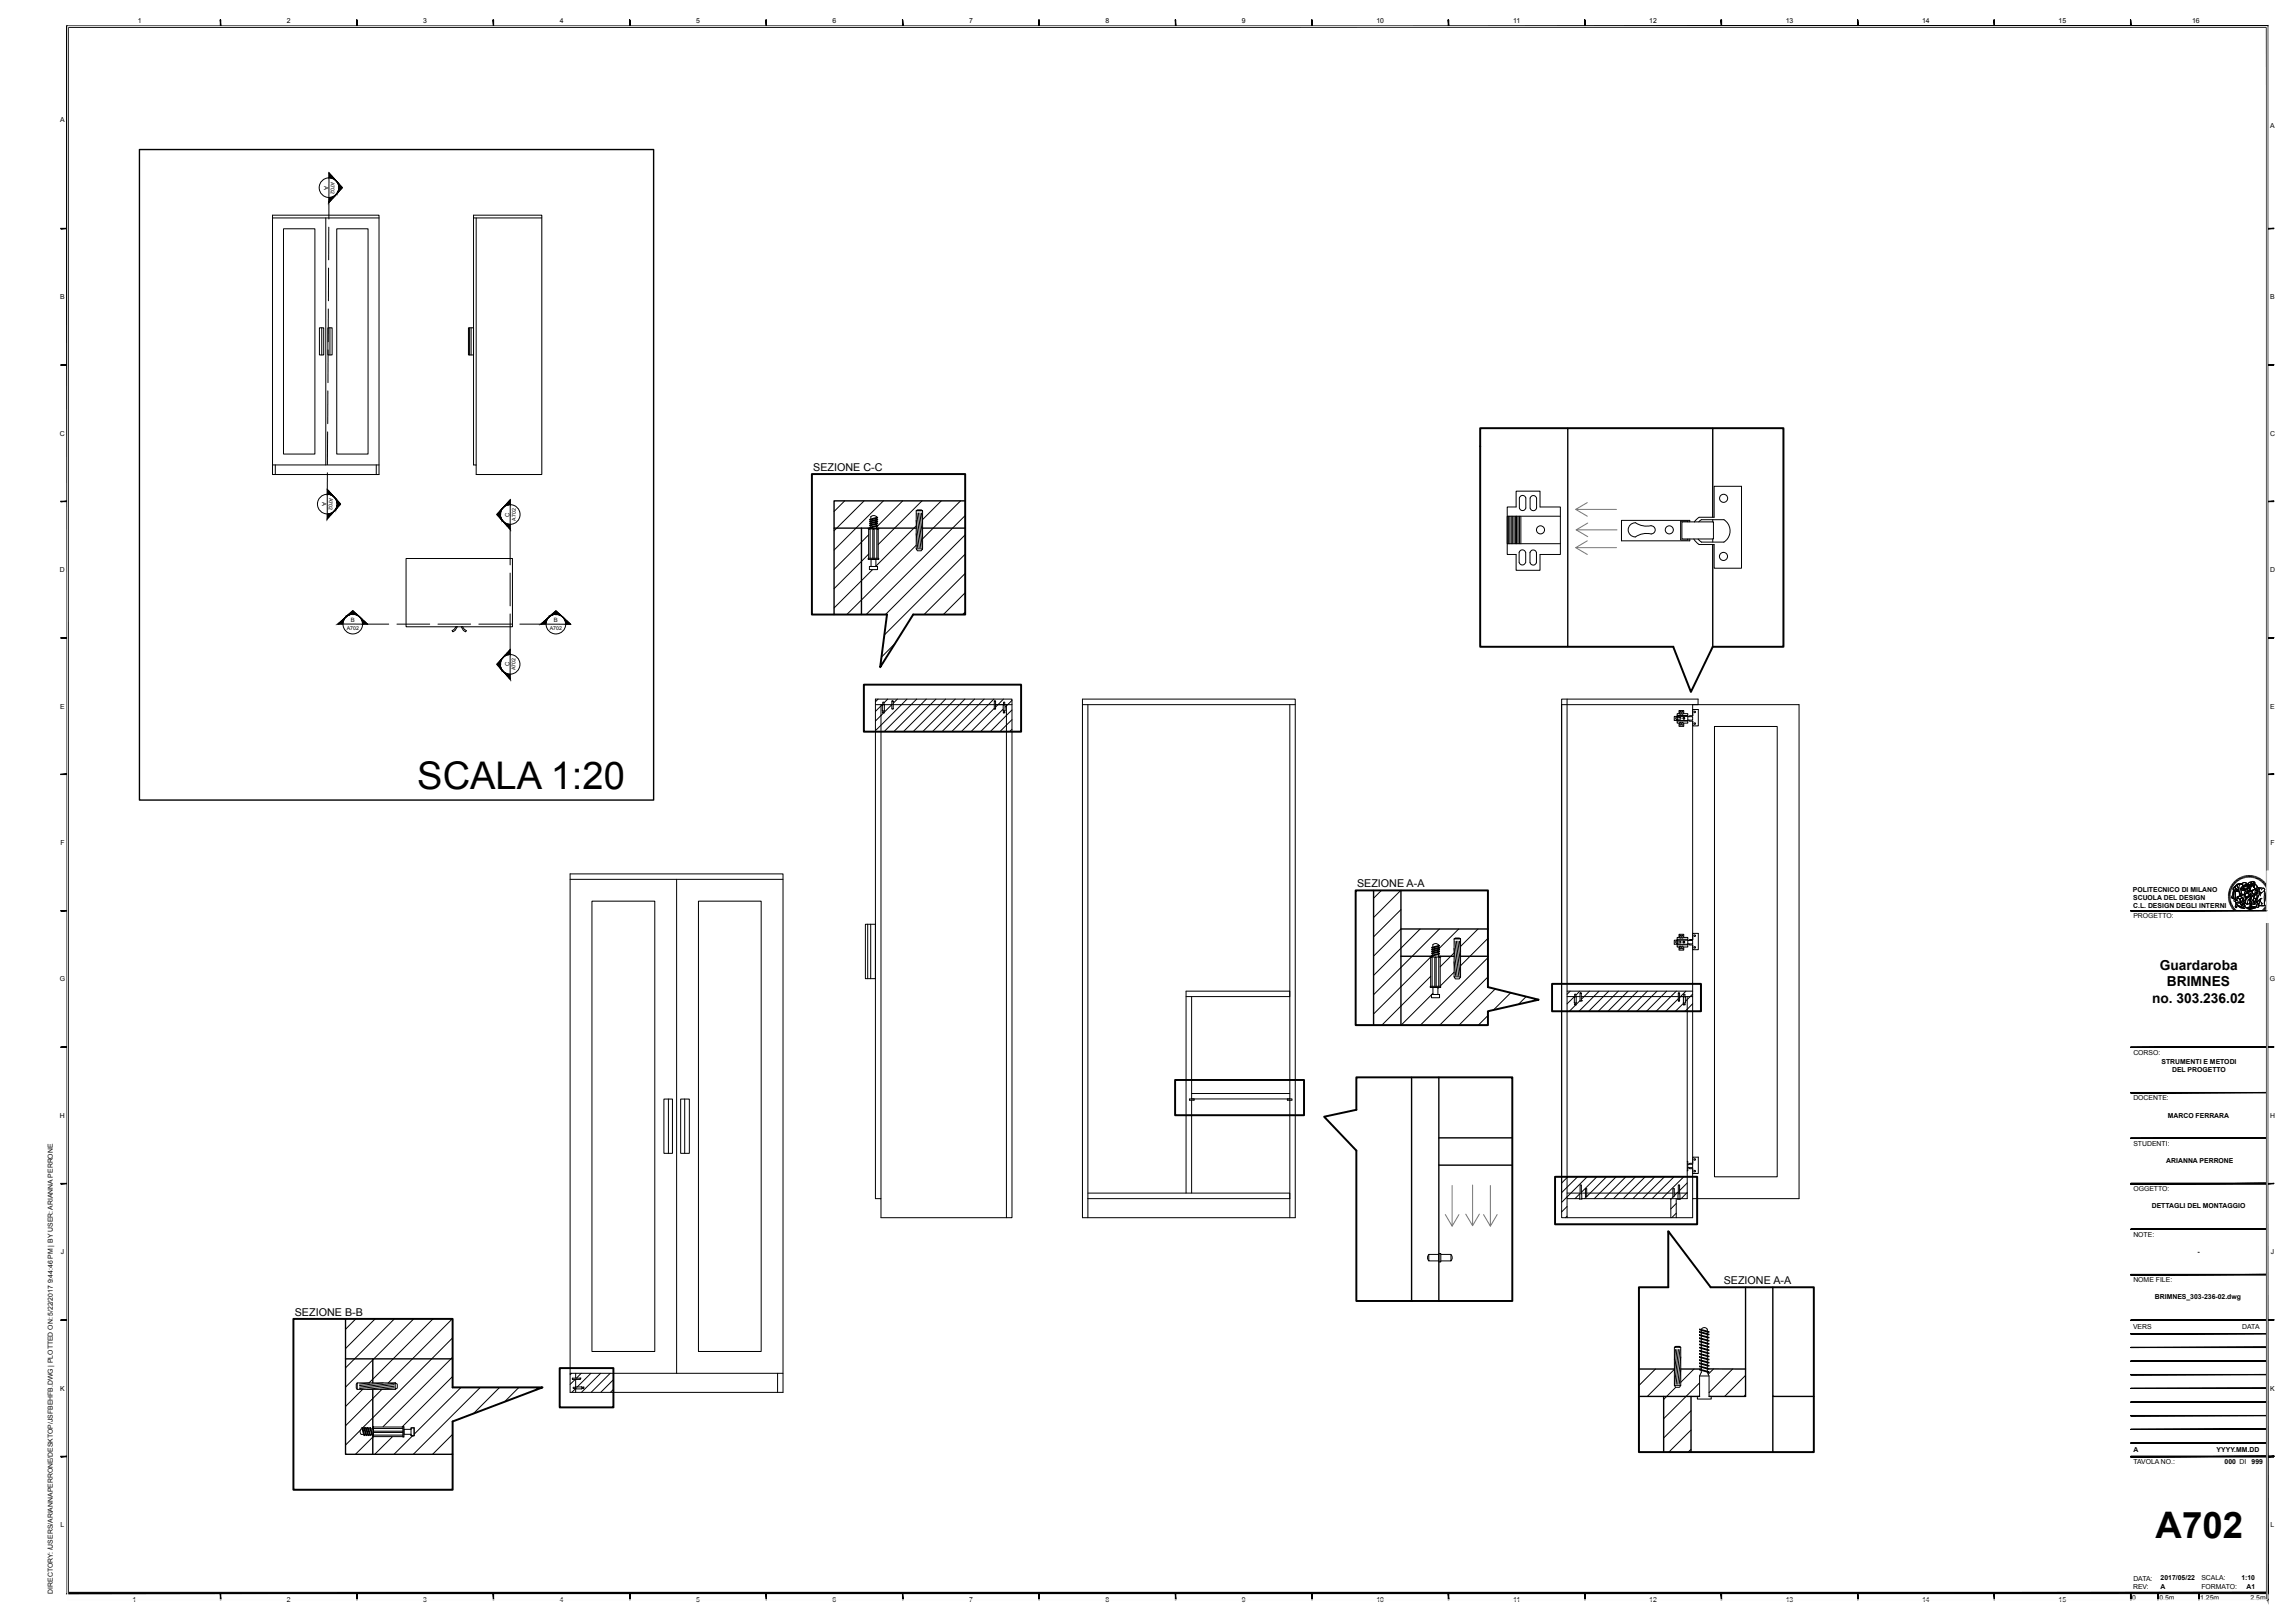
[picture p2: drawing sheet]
<svg xmlns="http://www.w3.org/2000/svg" width="841mm" height="594mm" viewBox="0 0 841 594" stroke-linecap="round" stroke-linejoin="round" font-family="sans-serif">
<defs><g id="words">
<text font-size="14" x="152.9" y="289.2">SCALA 1:20</text>
<text font-size="13.4" x="789.9" y="563.5">A702</text>
<g font-size="5">
<text x="791.5" y="355.5">Guardaroba</text>
<text x="794" y="361.5">BRIMNES</text>
<text x="788.7" y="367.5">no. 303.236.02</text>
</g>
<g font-size="3.9">
<text x="298" y="172.5">SEZIONE C-C</text>
<text x="497.3" y="325.1">SEZIONE A-A</text>
<text x="631.7" y="470.5">SEZIONE A-A</text>
<text x="108" y="482.1">SEZIONE B-B</text>
</g>
<g font-size="2.5">
<text x="50.5" y="8.6">1</text>
<text x="105.1" y="8.6">2</text>
<text x="155.1" y="8.6">3</text>
<text x="205.1" y="8.6">4</text>
<text x="255.1" y="8.6">5</text>
<text x="305.1" y="8.6">6</text>
<text x="355.1" y="8.6">7</text>
<text x="405.1" y="8.6">8</text>
<text x="455.1" y="8.6">9</text>
<text x="504.4" y="8.6">10</text>
<text x="554.5" y="8.6">11</text>
<text x="604.4" y="8.6">12</text>
<text x="654.4" y="8.6">13</text>
<text x="704.4" y="8.6">14</text>
<text x="754.4" y="8.6">15</text>
<text x="803.3" y="8.6">16</text>
<text x="22.1" y="44.7">A</text>
<text x="831.9" y="47">A</text>
<text x="22.1" y="109.7">B</text>
<text x="831.9" y="109.7">B</text>
<text x="22" y="159.7">C</text>
<text x="831.8" y="159.7">C</text>
<text x="22" y="209.7">D</text>
<text x="831.8" y="209.7">D</text>
<text x="22.1" y="259.6">E</text>
<text x="831.9" y="259.6">E</text>
<text x="22.1" y="309.6">F</text>
<text x="832" y="309.6">F</text>
<text x="781.6" y="326.7">POLITECNICO DI MILANO</text>
<text x="781.7" y="329.7">SCUOLA DEL DESIGN</text>
<text x="781.7" y="332.7">C.L. DESIGN DEGLI INTERNI</text>
<text x="781.8" y="336.5">PROGETTO:</text>
<text x="21.9" y="359.6">G</text>
<text x="831.8" y="359.6">G</text>
<text x="781.8" y="386.5">CORSO:</text>
<text x="792.1" y="390">STRUMENTI E METODI</text>
<text x="796" y="393">DEL PROGETTO</text>
<text x="781.8" y="403.2">DOCENTE:</text>
<text x="22" y="409.6">H</text>
<text x="794.4" y="409.6">MARCO FERRARA</text>
<text x="831.8" y="409.6">H</text>
<text x="781.8" y="419.8">STUDENTI:</text>
<text x="793.8" y="426.3">ARIANNA PERRONE</text>
<text x="781.8" y="436.5">OGGETTO:</text>
<text x="788.5" y="442.7">DETTAGLI DEL MONTAGGIO</text>
<text x="781.8" y="453.2">NOTE:</text>
<text x="22.3" y="459.6">J</text>
<text x="805.3" y="459.6">-</text>
<text x="832.1" y="459.6">J</text>
<text x="781.8" y="469.8">NOME FILE:</text>
<text x="789.6" y="476.1">BRIMNES_303-236-02.dwg</text>
<text x="781.6" y="487.2">VERS</text>
<text x="821.7" y="487.2">DATA</text>
<text x="22.1" y="509.6">K</text>
<text x="831.9" y="509.6">K</text>
<text x="781.8" y="532.2">A</text>
<text x="812.3" y="532.2">YYYY.MM.DD</text>
<text x="781.8" y="536.6">TAVOLA NO.:</text>
<text x="815.2" y="536.6">000 DI</text>
<text x="825.1" y="536.6">999</text>
<text x="22.2" y="559.6">L</text>
<text x="832.1" y="559.6">L</text>
<text x="781.8" y="579.2">DATA:</text>
<text x="791.8" y="579.1">2017/05/22</text>
<text x="806.7" y="579.1">SCALA:</text>
<text x="821.4" y="579.1">1:10</text>
<text x="19.3" y="584" transform="rotate(-90 19.3 584)">DIRECTORY: /USERS/ARIANNAPERRONE/DESKTOP/JSFBEHFB.DWG | PLOTTED ON: 5/22/2017 9:44:46 PM | BY USER: ARIANNA PERRONE</text>
<text x="48.6" y="587.1">1</text>
<text x="105.1" y="587.1">2</text>
<text x="155.1" y="587.1">3</text>
<text x="205.1" y="587.1">4</text>
<text x="255.1" y="587.1">5</text>
<text x="305.1" y="587.1">6</text>
<text x="355.1" y="587.1">7</text>
<text x="405.1" y="587.1">8</text>
<text x="455.1" y="587.1">9</text>
<text x="504.4" y="587.1">10</text>
<text x="554.5" y="587.1">11</text>
<text x="604.4" y="587.1">12</text>
<text x="654.4" y="587.1">13</text>
<text x="704.4" y="587.1">14</text>
<text x="754.4" y="587.1">15</text>
<text x="781.3" y="586.3">0</text>
<text x="781.7" y="582.1">REV:</text>
<text x="791.3" y="586.3">0.5m</text>
<text x="791.8" y="582.1">A</text>
<text x="806.3" y="586.3">1.25m</text>
<text x="806.7" y="582.1">FORMATO:</text>
<text x="823.2" y="582.1">A1</text>
<text x="824.7" y="586.3">2.5m</text>
</g>
<g font-size="2.2">
<text x="118.7" y="68" transform="rotate(90 118.7 68)">A</text>
<text x="118.1" y="184" transform="rotate(90 118.1 184)">A</text>
<text x="186.7" y="189.3" transform="rotate(-90 186.7 189.3)">C</text>
<text x="128.5" y="228.1">B</text>
<text x="202.9" y="228.1">B</text>
<text x="186.7" y="244.2" transform="rotate(-90 186.7 244.2)">C</text>
</g>
<g font-size="1.9">
<text x="121.2" y="66.5" transform="rotate(90 121.2 66.5)">A702</text>
<text x="120.6" y="182.5" transform="rotate(90 120.6 182.5)">A702</text>
<text x="189" y="190.8" transform="rotate(-90 189 190.8)">A702</text>
<text x="127" y="230.7">A702</text>
<text x="201.5" y="230.7">A702</text>
<text x="188.9" y="245.7" transform="rotate(-90 188.9 245.7)">A702</text>
</g>
</g></defs>
<!-- layer: Livello 1 -->
<g fill="none" stroke="#000" stroke-width=".37">
<path d="M24.6 9.5h806.4l-805.9 .5zM24.6 9.5l.5 .5v573.5zM24.6 9.5l.5 574-.5 .5zM25.1 10l805.9-.5-.5 .5zM80.7 7.3l.2 2.5zM130.7 7.3l.2 2.5zM180.7 7.3l.2 2.5zM230.7 7.3l.2 2.5zM280.7 7.3l.2 2.5zM330.7 7.3l.2 2.5zM380.7 7.3l.2 2.5zM430.7 7.3l.2 2.5z"/>
<path d="M480.7 7.3l.2 2.5zM530.7 7.3h.2v2.5zM530.7 7.3l.2 2.5h-.2zM580.7 7.3h.2v2.5zM580.7 7.3l.2 2.5h-.2zM630.7 7.3h.2v2.5zM630.7 7.3l.2 2.5h-.2zM680.7 7.3h.2v2.5zM680.7 7.3l.2 2.5h-.2zM730.7 7.3l.2 2.5zM780.7 7.3l.2 2.5zM830.5 10l.5 574-.5-.5z"/>
<path d="M830.5 10l.5-.5v574.5zM99.9 79.9h39M99.9 78.8h39v95.1h-39zM119.4 79.9v90.5M120.5 74.1v6.1M120.6 63.4l.6 .7-.6 1zM120.6 72.4l.6-.1-.7 1.8zM120.6 63.4l4.9 5.4-5 5.3zM121.2 72.3v1.1l-.7 .7zM121.2 72.3l.7-.1-.7 1.2zM121.2 64.1v1.1l-.6-.1zM121.2 64.1l.7 .7-.7 .4z"/>
<path d="M121.2 65.2l.7-.4v.6zM121.9 72.2l.6-.3-.6 .8zM121.9 64.8l.6 .7-.6-.1zM121.9 65.4l.6 .1v.2zM121.9 72.2v.5l-.7 .7zM122.5 65.5l.5 .6zM122.5 71.9l-.6 .8zM122.5 71.9l.5-.5-.5 .7zM123 71.4l-.5 .7zM123 66.1l-.5-.4 .5 .4M123 66.1l.4 .5zM123.4 66.5l.4 .5z"/>
<path d="M123.4 66.6l.4 .6zM123.4 71l-.4 .5zM123.4 71l-.4 .5 .4-.5M123.4 66.5l-.4-.4 .4 .4M123.8 70.4l-.4 .6 .4-.6M123.8 70.4l-.4 .6zM123.8 67l.2 .2zM123.8 67.2h.2v.6zM124 67.2v.6zM124 69.7l-.2 .9zM124.2 69.1l-.2 1.2zM124.2 67.3v1.1z"/>
<path d="M124.2 67.3l1.3 1.5-1.3 1.4zM173.5 79.9h25M173.5 78.8h25v95.1h-24v-3.5h-1zM174.5 79.9v90.5M22.3 83.8l2.5-.1zM22.3 83.7h2.5zM103.9 83.8h11.5v82.6h-11.5zM120.4 98.2v12M120.5 83.2l-.1 12M123.4 83.8h11.5v82.6h-11.5zM830.8 83.8l2.5-.1zM830.8 83.7h2.5z"/>
<path d="M120.3 113.2v12M22.3 133.8l2.5-.1zM22.3 133.7h2.5zM117.1 120.1h1.5v10h-1.5zM117.9 120.1v10M120.1 120.1h1.6v10h-1.6zM120.2 128.2v12M120.9 120.1v10M171.7 120.1h1.8v10h-1.8zM172.1 120.1v10M172.6 120.1v10M830.8 133.8l2.5-.1z"/>
<path d="M830.8 133.7h2.5zM120.1 158.3l-.1 11.9M120.1 143.2v12.1M99.9 170.4h39M100.9 170.4v3.5M119.9 179.3l4.9 5.4-4.9 5.4zM119.9 179.3l.7 .8-.7 1zM120 173.2l-.1 6.1M137.9 170.4v3.5M555.6 180h8.7v5.8h7.5v17.4h-7.5v5.8h-8.7v-5.8h-3.3v-17.4h3.3zM22.3 183.8l2.5-.1zM22.3 183.7h2.5z"/>
<path d="M119.9 188.4l.7-.1-.7 1.8zM120.6 188.3l.6-.2-.6 1.3zM120.6 188.3v1.1l-.7 .7zM120.6 180.1l.6 .7-.6 .4zM120.6 181.2l.6-.4v.5zM120.6 180.1v1.1l-.7-.1zM121.2 188.1l.6-.3-.6 .9zM121.2 180.8l.6 .6-.6-.1zM121.2 181.3l.6 .1v.2zM121.2 188.1v.6l-.6 .7zM121.8 187.8l-.6 .9zM121.8 187.8l.5-.4-.5 .6z"/>
<path d="M121.8 181.4l.6 .6zM121.8 181.6l.6 .5zM122.3 187.4l-.5 .6zM122.4 182l.4 .5zM122.8 186.9l-.5 .5zM122.8 182.5l-.4-.4 .4 .4M122.8 182.5l.4 .6zM123.2 182.9l.2 .3zM123.2 183.1l.2 .1v.5zM123.2 186.3l-.4 .7zM123.2 182.9l-.4-.4 .4 .4M123.4 185.7l-.2 .8z"/>
<path d="M123.4 183.2v.5zM123.5 185.1l-.1 1.2zM123.5 183.3v1.1zM123.5 183.3l1.3 1.4-1.3 1.5zM183.3 187.1v2.9l-1.3-1.5zM183.3 188.9l.2 1.2zM183.3 187.1v1.1zM183.5 187v.6zM183.5 189.5l.2 .9zM183.5 187l.2-.1-.2 .7zM183.7 190.1l.4 .6-.4-.6M183.7 190.1l.4 .6z"/>
<path d="M183.7 186.7l.4-.4-.4 .4M183.7 186.7l-.2 .3zM184.1 190.7l.4 .5zM184.1 190.7l.4 .5-.4-.5M184.1 186.3l.4-.4-.4 .4M184.1 186.3l-.4 .6zM184.5 185.8l-.4 .5zM184.5 191.2l.5 .6zM184.5 185.8l.6-.4zM185 191.6l.6 .3v.6zM185 191.6l.6 .9zM185.1 185.2l.6-.1-.6 .3z"/>
<path d="M185.1 185.2l-.6 .6zM185.6 191.9l.7 .2v1.1zM185.6 191.9l.7 1.3-.7-.7zM185.7 184.6l.6 .4-.6 .1zM185.7 184.6v.5l-.6 .1zM186.3 192.1l.6 .1v1.7zM186.3 192.1l.6 1.8-.6-.7zM186.3 183.9l.7 1-.7 .1zM186.3 183.9v1.1l-.6-.4zM186.9 193.9v13.1M187 183.2v1.7l-.7-1zM187 183.2l-.1 10.7-4.9-5.4z"/>
<path d="M309.5 183.5l-3.9 3.9M316.7 183.5l-11.1 11M318.1 193.5h3.9v.3h-3.9zM318.3 196l-12.7 12.6M318.7 193.2l2.9-.7v.3l-2.7 .7zM318.7 192.4l2.9-.7v.3l-2.7 .7zM318.7 191.7l2.9-.7v.2l-2.7 .8zM318.7 191l2.9-.7v.2l-2.7 .7zM318.7 190.3l2.9-.8v.3l-2.7 .8zM319.1 189.3v4.2M319.2 189.3l.8-.4 1.2 .4M321.2 189.3v4.2"/>
<path d="M323.7 183.5l-18.1 18.1M330.8 183.5l-9.6 9.6M335.7 192.7l-14.7 14.8M335.7 187.2v13.9M335.7 190.7l1.1 10M335.7 199.8l-25.4 25.4M335.7 195.6l.6 5.1M336 188l1.4 12.7M336.6 188l1.4 12.7M337.1 188l1 8.6M337.7 188l.4 3.7M337.9 183.5l-16.1 16"/>
<path d="M338.1 187.2l-.5-.4h-1.4l-.5 .4h2.4v13.9l-.5 .7h-1.4l-.5-.7h2.3M344.9 183.5l-6.8 6.9M352 183.5l-13.9 14M353.7 188.9l-36.3 36.3M353.7 196l-29.2 29.2M552.8 189.2v10M553.3 189.2v10M553.8 189.2v10M554.3 189.2v10M554.8 189.2v10M555.3 189.2v10M555.8 199.2v-10v10"/>
<path d="M556.3 189.2v10M556.8 182.4v3.8M556.8 182.4a1.19 1.19 0 0 1 1.2-.9 1.19 1.19 0 0 1 1.1 .9M556.8 189.2v10M557.3 189.2v10M559.1 182.4v3.8a1.19 1.19 0 0 1-1.1 .9 1.19 1.19 0 0 1-1.2-.9M560.7 182.5v3.7M560.7 182.5a1.19 1.19 0 0 1 1.2-.9 1.19 1.19 0 0 1 1.1 .9l.1 3.7a1.2 1.2 0 0 1-1.2 .9 1.2 1.2 0 0 1-1.2-.9M571.8 189.2h-19.5v10h19.5M599.2 191.6a2.58 2.58 0 0 0-2.6 2.6 2.58 2.58 0 0 0 2.6 2.5 7.4 7.4 0 0 1 5.9-1 1.5 1.5 0 0 0 1.5-1.5 1.5 1.5 0 0 0-1.5-1.5M599.3 191.5a7.2 7.2 0 0 0 5.8 1.1M616.3 191.2h11.6v6.3h-11.6z"/>
<path d="M618.5 191.2v-.2h-2.6v6.9h2.6v-.4M619.2 191.2v-.5h-25v7.5h25v-.7M620.9 191.3l1.7-1.8h5.5v-11.3h10.1v30h-10.1v-8.7h-5.5l-1.9-2M623.5 190.4l-1 .8M623.5 190.4h8.2a4.9 4.9 0 0 1 0 8.3l-8.2-.1-1.2-1.1M627.6 190.4v.8M627.6 197.5v1.1M830.8 183.8l2.5-.1zM830.8 183.7h2.5zM148.8 204.7h39v25h-39zM186.9 210v12M318.1 204.6h3.9v.4h-3.9z"/>
<path d="M318.3 204.6v-10.8h.6v10.8M318.3 203.1l-12.7 12.6M318.6 207.6h3v1.1h-3zM319.2 207.6v-2.6h1.8v2.6M319.7 208.7l-14.1 14.1M319.8 204.6v-10.8h.5v10.8M321.3 204.6v-10.8h.5v10.8M353.7 210.1l-15.1 15.1M353.7 217.2l-8 8M353.7 203.1l-29.6 29.5M559 202.4a1.19 1.19 0 0 0-1.1-.9 1.19 1.19 0 0 0-1.2 .9v3.7a1.21 1.21 0 0 0 1.2 .9 1.21 1.21 0 0 0 1.1-.9M559.1 202.4v3.7"/>
<path d="M560.7 202.4v3.8M560.7 206.2a1.19 1.19 0 0 0 1.1 .9 1.19 1.19 0 0 0 1.2-.9M560.7 202.4a1.19 1.19 0 0 1 1.1-.9 1.19 1.19 0 0 1 1.2 .9M563 202.4v3.8M22.3 233.8l2.5-.1zM22.3 233.7h2.5zM123.9 228.7l1.8-.7-.1 .7zM123.9 228.7l.7-.7h1.1zM123.9 228.7l5.4-4.9 5.4 4.9zM124.6 228l1.3-.6-.2 .6zM124.6 228l.7-.6h.6zM125.3 227.4l.9-.6-.3 .6z"/>
<path d="M125.3 227.4l.9-.6zM126 226.8l.6-.5zM126.6 226.3l-.6 .5 .6-.5M126.6 226.3l.5-.5zM127 225.8l.7-.4zM127.1 225.8l-.5 .5 .5-.5M127.5 225.4l.8-.2zM127.7 225.2l1.2-.1zM127.8 225.1l1.5-1.3 1.4 1.3zM129.6 225.1h1.1zM130.3 225.2h.6zM130.3 225.2h.6v.2z"/>
<path d="M130.9 225.2l.2 .2zM131.1 225.4l.4 .4zM131.4 225.8l.6 .5zM131.5 225.8l.5 .5zM132 226.3l.4 .5zM132 226.3l.6 .5zM132.4 226.8h.2l.1 .6zM132.6 226.8l.6 .6h-.5zM132.7 227.4h.5l-.4 .6zM132.8 228h1.1l-1 .7zM132.9 228.7l1-.7 .8 .7zM133.2 227.4l.7 .6h-1.1z"/>
<path d="M134.7 228.7h7.8M145.5 228.7h12M160.5 228.7h12M167 229.7h.6l-.8 1.3-.9 .5-.2-.4 .8-.6zM169 229.7h.5l.6 .8 .8 .6-.3 .4-.8-.5zM175.5 228.7h12M185.6 239.5l.7 .4-.7 .2zM185.6 239.5v.6h-.6zM186.3 238.8l.6 1-.6 .1zM186.3 238.8v1.1l-.7-.4zM186.9 238.1v1.7l-.6-1zM186.9 238.1v10.8l-4.9-5.5z"/>
<path d="M186.9 225v13.1M190.5 228.7h7.8M198.3 228.7l5.4-4.9 5.4 4.9zM198.3 228.7l1.8-.7v.7zM198.3 228.7l.8-.7h1zM199.1 228l1.2-.6-.2 .6zM199.1 228l.6-.6h.6zM199.7 227.4l.9-.6-.3 .6zM199.7 227.4l.9-.6zM200.4 226.8l.6-.5zM201 226.3l-.6 .5 .6-.5M201 226.3l.5-.5z"/>
<path d="M201.5 225.8l.6-.3zM201.5 225.8l-.5 .5 .5-.5M201.9 225.5l.8-.3zM202.1 225.2l1.3-.1zM202.3 225.1l1.4-1.3 1.4 1.3zM204 225.1h1.1zM204.7 225.2h.6v.3zM204.7 225.2h.6zM205.3 225.2l.2 .3zM205.3 225.5l.6 .3zM205.5 225.5l.4 .3zM205.9 225.8l.5 .5z"/>
<path d="M206.4 226.3l.4 .5zM206.4 226.3l.6 .5zM206.8 226.8h.2l.1 .6zM207 226.8l.6 .6h-.5zM207.1 227.4h.5l-.3 .7zM207.3 228.1h1.1l-1.1 .6zM207.3 228.7l1.1-.6 .7 .6zM207.6 227.4l.8 .7h-1.1zM328 235.8l-5 5M353.7 224.3l-.9 .9M830.8 233.8l2.5-.1zM830.8 233.7h2.5z"/>
<path d="M183.3 242v2.9l-1.3-1.5zM183.3 243.8l.1 1.2zM183.3 242v1.1zM183.4 244.5l.3 .8zM183.5 241.9v.6zM183.5 241.9l.2-.1-.2 .7zM183.7 245l.3 .7zM183.7 241.6l.4-.4-.4 .4M183.7 241.6l-.2 .3zM184 245.6l.5 .5-.5-.5M184 245.6l.5 .5zM184.1 241.2l-.4 .6z"/>
<path d="M184.1 241.2l.4-.4-.4 .4M184.5 240.7l-.4 .5zM184.5 246.1l.5 .6zM184.5 246.1l.5 .6-.5-.6M184.5 240.7l.5-.4zM185 246.5l.6 .3v.6zM185 246.5l.6 .9zM185 240.1h.6l-.6 .2zM185 240.1l-.5 .6zM185.6 246.8l.7 .2v1.1zM185.6 246.8l.7 1.3-.7-.7zM186.3 247l.6 .1v1.8z"/>
<path d="M186.3 247l.6 1.9-.6-.8zM320.8 256.2h50v190h-48v-7h-2zM320.8 258.2h2.7M321.8 256.2l-1 1M322.8 258.2v181M323.3 258.3l-2.5 2.4M323.3 258.3h.8l-.1 2.9h-.6zM323.5 258.2l-.2 .1M323.5 258l-.2 .2M323.5 257.4v.8M323.5 257.4h.4v.8M323.9 258.2l.2 .1"/>
<path d="M323.9 258.2h2.9M325.3 256.2l-1.4 1.4M326.8 258.2l-2.8 2.8M326.8 258.2h.1M326.8 256.9l.1 3 .4-.2v-2.8h-.5h.5M327.3 259.7h.1M327.3 258.2h37.1M328.8 256.2l-1.5 1.5M332.4 256.2l-11.6 11.5M335.9 256.2l-11.9 11.9M339.4 256.2l-11.9 11.9M343 256.2l-12 11.9"/>
<path d="M346.5 256.2l-11.9 11.9M350.1 256.2l-12 11.9M353.6 256.2l-11.9 11.9M357.1 256.2l-11.9 11.9M360.6 256.2l-11.9 11.9M364.2 256.2l-11.9 11.9M364.4 259.7h.1M364.4 259.6l-8.6 8.5M364.8 256.9l-.1 3-.3-.2v-2.8h.4h-.4M364.8 258.2h2.9M367.6 259.8l-8.3 8.3M367.6 258.3h.7v2.9h-.6z"/>
<path d="M367.7 256.2l-2.9 2.9M367.7 258.2l-.1 .1M367.7 257.4v.8M367.8 257.4h.3l.1 .8M368.2 258.2l.1 .1M368.2 258.2h2.6M368.8 258.2v188M370.8 256.6l-2.5 2.5M396.7 258.2h77.9M396.7 256.2h77.9v190h-77.9zM398.7 258.2v188M472.7 258.2v144.5"/>
<path d="M574.3 256.2v190M620.3 258.2v4.1M622.3 258.2v-2h-50v190h48v-17.9M323.8 261.2l-3 3M370.8 260.2l-7.9 7.9M370.8 267.2l-.8 .9M370.8 263.7l-4.4 4.4M613.5 262.5l6.8 .1v1.3l-6.8 .1zM614.6 262.7l1.1 .2M614.6 262.7l-.5 .3 .2 .6 1.4-.1M615.3 260.4h1.7v1.1h1.5v3.5h-1.5v1.2h-1.7v-1.2h-.7v-3.5h.7zM615.5 260.8v.8"/>
<path d="M615.5 261.6h.4M615.5 260.9h.4M615.5 264.8l.4 .1-.2 .8-.2-.1zM615.7 262.9l.3 .3-.3 .3M615.9 260.8v.8M616.3 261.6h.4M616.4 264.8l.3 .1-.1 .8-.4-.1zM616.8 261.6l-.1-.7-.3-.2-.1 .9M618.5 262.2h-3.9v2h3.9M618.9 263.9l.3 .4h1.1M620.3 264.3v80M620.3 262.3v-2.3h2v6h-2v-1.7"/>
<path d="M620.3 262.3h-1.1l-.3 .4M628.3 266.2h23v165h-23zM22.3 283.8l2.5-.1zM22.3 283.7h2.5zM830.8 283.8l2.5-.1zM830.8 283.7h2.5zM22.3 333.8l2.5-.1zM22.3 333.7h2.5zM208.9 320.2h78v190h-78zM208.9 322.2h78M216.9 330.2h23v165h-23zM247.9 322.2v181"/>
<path d="M255.9 330.2h23v165h-23zM317.1 338.7h3.7v19.9h-3.7zM318 338.7v19.9M319.1 338.7v19.9M506.2 326.3l-2.9 2.9M513.3 326.3l-10 9.9M513.4 333.3l-10.1 10M816.6 327.7l.6 .1M816.6 328.1h.6M816.6 328.4h.6M816.6 327.3l.7 .1M816.7 327l.7 .1"/>
<path d="M816.8 326.7l.6 .1M816.9 326.3l.6 .2M816.9 325.9l.7 .3M817.1 325.6l.6 .3M817.2 325.3l.6 .3M817.2 328.7l-.6 .1M817.2 329.1h-.6M817.3 329.4l-.7 .1M817.3 329.7l-.6 .1M817.4 325l.6 .3M817.4 330.1l-.7 .1M817.5 330.3l-.7 .2"/>
<path d="M817.5 324.7l.6 .3M817.6 330.6l-.7 .3M817.7 331l-.6 .2M817.8 324.3l.5 .4M817.8 331.3l-.6 .2M817.9 324l.6 .5M818 331.6l-.6 .3M818.1 323.8l.6 .4M818.1 331.8l-.6 .4M818.3 332.1l-.6 .4M818.4 323.5l.5 .5M818.5 326l.6 .1a.8 .8 0 0 0 1.3-.1v.6a1.41 1.41 0 0 1-2-.5z"/>
<path d="M818.5 326v.5M818.5 332.4l-.6 .4M818.6 323.2l.5 .5M818.6 326.5l-.7 2.6 .4 .1M818.6 332.7l-.5 .4M818.7 325.1l.4-.3a.82 .82 0 0 0 .9 1.1l.3 .1-.6 .4-.3-.2a.68 .68 0 0 1-1.1-.6zM818.8 326.7h.5l-.2 2.8-.8-.3zM818.9 332.9l-.6 .5M818.9 326.6l-.6 2.6 .7 .3M818.9 323l.4 .4M819.1 324.8l-.6 .6a.45 .45 0 0 0-.2 .5 .45 .45 0 0 0 .5 .3l.3-.1a.8 .8 0 0 0 1.3-.1M819.1 333.2l-.5 .4"/>
<path d="M819.1 330.2l.6 .6 1.2-.1M819.1 322.7l.5 .5M819.2 330.6a3.5 3.5 0 0 0 2.6 1.9l.2 .1M819.2 324.5l.6-.5 1.3-.1a.84 .84 0 0 0-1 .2 .84 .84 0 0 0 0 1.1h.3v.7a.92 .92 0 0 1-1.2-.2 .92 .92 0 0 1 0-1.2zM819.3 326.7l1.2-.1 .6 1.2-.1 .4-.5 .2a.58 .58 0 0 0-.7 .3 .58 .58 0 0 0 0 .6l-.2 .4-.5-.7zM819.3 333.4l-.5 .5M819.3 330.5l.7 .4 .9-.2 .4 1 .2-.2 .3 .3-.2-.5 .3 .4-.1-.4 .4 .1a.94 .94 0 0 1-.5-1.4l.4 .1 .2 .7a.95 .95 0 0 1 .1 1.4 .95 .95 0 0 1-1.4 0 1.72 1.72 0 0 1-1.7-1.7zM819.3 326.7l-.2 2.7M819.4 331.2l-.3 .9 .2 .5 .4-.1-.3-.3a1.04 1.04 0 0 1 1.6 .4l.2 .1a1.15 1.15 0 0 0 1.6-.2l-.2-.7M819.4 322.5l.4 .5M819.4 331.2l1.9 1.1a.86 .86 0 0 0 1.3-.5 .64 .64 0 0 1 0 1 .64 .64 0 0 1-.9 0l-1.1-.5a.56 .56 0 0 0-.5-.4 .56 .56 0 0 0-.6 .4l.2 .2-.3 .1-.3-.4zM819.5 333.6l-.4 .5"/>
<path d="M819.6 329.7l-.8-.2-.1 .8a.9 .9 0 0 1 1.6 .2M819.7 322.3l.4 .5M819.8 333.8l-.4 .6M819.8 328.7l1.2-.5 .4 .2 .2-.5 1 .2a1.07 1.07 0 0 1 .4 1.4 1.07 1.07 0 0 1-1.3 .5l.4-.6a.56 .56 0 0 0-.5-.4 .56 .56 0 0 0-.5 .3l-.2 .4-.6-.7-.5 .1zM820 329.2l.3-.2a.99 .99 0 0 1 .7 .9 .99 .99 0 0 1-.5 1l-1-.2-.4-.5 .6-.3-.1-.2zM820 322.1l.3 .5M820 324.2a.91 .91 0 0 1 1.2-.3 .91 .91 0 0 1 .5 1l-.1 .2a2.02 2.02 0 0 0 .4 2.8l-.5 .1-.1 .4-.4-.1-.6-2.1v-1l-.6-.5zM820 334l-.4 .6M820.2 329l.7 .7M820.2 329.1l-.5 .4v.4M820.3 321.9l.3 .6M820.3 334.2l-.4 .6"/>
<path d="M820.5 326.6h-1.6a.85 .85 0 0 0-.8 1.3l-.5 .8 .3 .4M820.6 334.4l-.4 .6M820.6 327l.2 1.3M820.6 321.7l.3 .6M820.8 324.2a2.95 2.95 0 0 0-.1 3l.4 1.2 .9-.5a1.22 1.22 0 0 1-.8-1.7l.1-.9a.76 .76 0 0 0 .5-1 .76 .76 0 0 0-1-.4 1.25 1.25 0 0 0-1.4 .3 1.25 1.25 0 0 0-.2 1.4l1.1 .4M820.8 334.6l-.3 .6M820.9 321.5l.3 .6M821 328.2l-.5 .2a.46 .46 0 0 0-.6 .2 .46 .46 0 0 0 .1 .6M821.1 323.9a.84 .84 0 0 0-1 .2 .84 .84 0 0 0 0 1.1h.3M821.1 334.7l-.3 .6M821.2 321.4l.3 .6M821.3 329l.8 .2-.2 .4a.86 .86 0 0 0-.4 .8 .86 .86 0 0 0 .5 .8l.2 .2-.4-.1 .1 .4-.3-.4 .2 .5-.3-.3-.2 .2v-.3a1.85 1.85 0 0 1 0-2.4z"/>
<path d="M821.4 325.7a.57 .57 0 0 1 1 0l-.4 .2 .2 .4-.6-.1zM821.4 325.7l.2 .5 .6 .1M821.4 325.2l.9-.4-.1 .6-1.1 .5zM821.4 334.8l-.2 .7M821.4 328.9l.7 .3-.2 .4a.86 .86 0 0 0-.4 .8 .86 .86 0 0 0 .5 .8l.2 .2-.4-.1 .1 .4-.3-.4 .2 .5-.3-.3-.2 .2 .1-.2a1.91 1.91 0 0 1 0-2.6zM821.5 324a1.11 1.11 0 0 1 1.1-.6 1.11 1.11 0 0 1 .9 .8l-.1 .1a.47 .47 0 0 0-.5-.3 .47 .47 0 0 0-.4 .4l-.7-.1M821.6 321.2l.2 .7M821.6 323.7l1.2-.2a.43 .43 0 0 1 .6 .1 .43 .43 0 0 1-.1 .6l-.4-.1a.67 .67 0 0 1-.8 .3 .67 .67 0 0 1-.5-.7zM821.7 335l-.2 .6M821.8 324.3l.6 .2 .6-.5 .3 .2-.2 .6-.4 .2-.5-.2-.5 .2zM821.9 321.2l.2 .6M822 327.9l.6 .2 .4 .5a.76 .76 0 0 1-.3 1.2"/>
<path d="M822 335.1l-.2 .6M822.1 330.2l.3 1a.79 .79 0 0 1 .1 .9 .79 .79 0 0 1-.9 .3M822.1 325.8h.9l-.5 .6-.5-.2zM822.1 325.4l.3 .3M822.2 328.7l-.8 .2M822.2 325.2l-1.1 .7M822.2 321l.2 .7M822.3 324.8l-.4 .6M822.4 335.2l-.2 .6M822.5 325.7l.5 .1-.3 .5-.6-.1a.32 .32 0 0 1 0-.4 .32 .32 0 0 1 .4 0l-.2 .1M822.5 328.9a.7 .7 0 0 1 .2 .9 .7 .7 0 0 1-1 .2M822.6 328.1a.94 .94 0 0 1 .7-.8 .94 .94 0 0 1 1 .4l.1 .6-1.4 .4 .6 .4 .9-.9-.3-.6-1.1-.2-.7 .6 .5-1.3 1.3 .2 .5-.4v-.3l.6 .2v2l-.3 .6-.4 .1-.2 .6h-.4l.6 .2-.1 .4 .2-.2-.1 .4a1.05 1.05 0 0 1-1.2 .9l-.9-.8 .4-.5 .2-1.1"/>
<path d="M822.6 330.7l.8 .7M822.6 321l.1 .6M822.7 335.3l-.2 .6M822.7 327.7l.5-.4 .6 .1 .7 .8-1.5 .6-.5-.8zM822.7 324.8h.1M822.9 326.7l-.4 .4-.1 .9M822.9 324.4l.1 .1M822.9 330.1v.9M822.9 320.9l.1 .6M823 324.4l-.1 .1M823 335.3l-.1 .7M823 328.7l1-.4a.55 .55 0 0 1-.3 .7 .55 .55 0 0 1-.7-.3z"/>
<path d="M823 329.5l-.7 1.4M823.3 324.6l.8-.2 .2 .3-.5 .2zM823.3 320.8v.7M823.3 325.4a.85 .85 0 0 1 1.1 .1 .85 .85 0 0 1 .1 1.1l-.1-.1a.7 .7 0 0 0 0-.8 .7 .7 0 0 0-.8-.3v.6a.47 .47 0 0 1 .2 .7 .47 .47 0 0 1-.7 .1 .47 .47 0 0 1 0-.7zM823.3 335.4l-.1 .6M823.3 324.3l-.2 .5-.4 .2-.5-.2-.5 .2M823.4 332.6l2-.5 1.2 .3-2.1 .6zM823.4 332.6l1.1 .4v.3l-1.1-.4zM823.4 332.6l2-.5 1.1 .3-2 .6zM823.6 320.8l.1 .7M823.6 335.4v.7M823.6 325.4a.76 .76 0 0 1 .9 .7 .76 .76 0 0 1-.8 .8z"/>
<path d="M823.7 324.4a.38 .38 0 0 1 .5-.3 .38 .38 0 0 1 .1 .6M823.7 329.8l-.3 1.6 1-.2M823.7 328.9h.1M823.8 324.1l.5 .1 .2 .4-.8-.2zM823.8 328.5l.1 .1M823.8 328.8h.1M823.8 328.6h.1M823.9 325.6h.1M824 335.4l-.1 .7M824 325.6l-.2 .1M824 320.8v.7M824.1 324.5l-.8 .1 .7 .3 .3-.2-.2-.3v.2"/>
<path d="M824.1 326.9v.7M824.1 329.6l.2 .2 .3-.7 .4-.1-.4 1.3v-.4l-.2 .1zM824.2 325.4l.1 .4M824.2 328.3l-.6 .7-1.2-.6M824.3 335.4v.7M824.3 325.6a.45 .45 0 0 0-.7-.2 .45 .45 0 0 0 .1 .7v.2a.46 .46 0 0 1-.2 .6 .46 .46 0 0 1-.6-.2 .46 .46 0 0 1 .2-.6l.1-.3a.78 .78 0 0 1 1.1-.4 .78 .78 0 0 1 .1 1.2l-.1-.3M824.4 320.8l-.1 .7M824.4 325.9l-.2 .1M824.4 326.6l-.7 .3M824.4 325.7l-.1 .6-.6-.1M824.5 333v.3M824.5 333l2.1-.6-.1 .3-2 .6z"/>
<path d="M824.5 324.6l.2-.1 .1 .4-.2 .9M824.6 329.8l-.1 .4 .2-.1M824.6 335.4l.1 .7M824.7 326.2l-.2-.5 .3-.8-.3-.5a.59 .59 0 0 1-.5-.9 .59 .59 0 0 1 1-.1l-.1 1.4 .3-.5a.39 .39 0 0 0 .2 .3 .39 .39 0 0 0 .5-.1v.5a.64 .64 0 0 1 .3 .8 .64 .64 0 0 1-.7 .4l-.2 .2M824.7 324.2v.4M824.7 320.8v.7M824.7 327.2l-.1 1.3M824.7 326.4l.5 .2M824.7 329.5v.2l-.1-.2M824.8 331.2h.2l.2 1-.3-.5-.4 .6zM824.9 328.4l-.4 .4v.4M824.9 335.4l.1 .7"/>
<path d="M825 329l-.4 .1-.2 .6h-.4l.6 .2M825 327.3l-.4 .8M825.1 320.8l-.1 .7M825.1 323.2l-.9 .2-.3 .6M825.2 323.2a.84 .84 0 0 1 1 .2 .84 .84 0 0 1 0 1l-.3 .8 .2-1.4a.5 .5 0 0 0-.6-.2 .5 .5 0 0 0-.3 .6l-.3 .6-.1-.8zM825.2 324.3a.39 .39 0 0 0 .2 .3 .39 .39 0 0 0 .5-.1M825.2 335.3l.2 .7M825.3 326.4a1.44 1.44 0 0 1 2.1 .1l-.1 .2a1.04 1.04 0 0 1-1 1.1 1.04 1.04 0 0 1-1.1-1zM825.3 328.4l-.9 2.5 .2 .9 .4-.6 .2 1.3-.3-.8-.4 1 .1-.9M825.3 328.3l.9-.1-1.6 3.6-.1-1.1zM825.3 324h.2M825.3 323.7l.6-.2 .2 .5-.2 .5a.46 .46 0 0 1-.7-.1 .46 .46 0 0 1 .1-.7z"/>
<path d="M825.4 324.5h.1M825.4 327.3l-.2 .5 .1 .6 .8-.2 .6-.6M825.4 320.9l-.1 .6M825.4 324v.1M825.5 324.3v.1M825.6 335.3l.1 .6M825.8 321l-.2 .6M825.8 324.2l.2 .1M825.8 324.2v.1M825.8 329.3l.8-.1-.5 1.5 .2 .6-.6 .1zM825.9 335.2l.2 .7M826.1 325l.3 .6"/>
<path d="M826.1 321l-.2 .7M826.1 327.5h.1M826.1 325.9l1.1-.5h.8l-.7 .9zM826.2 328.2l-1.1 2.2-.1 .9M826.2 335.1l.2 .7M826.3 324l1.2 1.3-.9 .3a1.16 1.16 0 0 1-.3-1.6zM826.3 327.4l-.3 .1M826.3 324l.9 1M826.3 327.7l-.1 .1M826.5 321.1l-.2 .7M826.5 335l.2 .7M826.5 332.4v.3l-2 .6-1.1-.4v-.3"/>
<path d="M826.6 329.2l-.5 1.3 .2 .8-.4 .1-.4-.1 .3-2M826.8 321.2l-.2 .7M826.8 334.9l.3 .7M826.9 327.3h.3l-.2 1.9-1.2 .1 .3-1.1zM826.9 327.1l-.1 .4M826.9 326.1l.5 .4M826.9 324.9l.5 .4M827 329.2l-1.2 .1M827 330.6l.2 .3M827.1 321.4l-.2 .6M827.1 334.8l.3 .6M827.2 327.3l-.1 .1a4.4 4.4 0 0 1-.6 3l.4 1.4"/>
<path d="M827.3 330.3l1.1-1-.8 2.1v.5a.37 .37 0 0 1-.3 .6 .37 .37 0 0 1-.4-.5zM827.3 326.3l.1-.1a1.35 1.35 0 0 1 1.9-.8 .57 .57 0 0 1 .6 .4 .57 .57 0 0 1-.3 .7 1.25 1.25 0 0 1-1.1 .7 1.25 1.25 0 0 1-1.1-.7M827.4 326.5l-.4 .5a.8 .8 0 0 1-.9 .7 .8 .8 0 0 1-.6-1 .8 .8 0 0 1 1-.5l-.2 .8a.48 .48 0 0 0 .7-.2 .48 .48 0 0 0-.2-.7 .89 .89 0 0 0-1-.1 .89 .89 0 0 0-.5 .8M827.4 334.7l.3 .6M827.4 328.1v.5M827.4 321.5l-.2 .6M827.7 334.5l.3 .6M827.8 321.7l-.4 .6M827.9 327.3h-1M827.9 331.5l.6 .4M828 334.3l.3 .6M828.1 325.4h-1.1l-.9 .5"/>
<path d="M828.1 321.8l-.4 .6M828.3 325.5h.9a.51 .51 0 0 1 .6 .2 .51 .51 0 0 1-.1 .6l.4 1.3v2a2.05 2.05 0 0 0-.1 2.2h-2.3a.87 .87 0 0 1 .3-1.2l.4-1.3-1.5 1.3a5.2 5.2 0 0 1 1.6-3.4l.3-.1a.89 .89 0 0 1-.9-.6 .89 .89 0 0 1 .4-1zM828.3 330.3l.8 .9M828.3 334.2l.3 .5M828.3 327.2l-1 1.8-.4 1.7 1.5-1.4 .5-.1M828.3 325.4a.91 .91 0 0 0-.5 1 .91 .91 0 0 0 1 .7M828.4 322l-.4 .6M828.4 329.3l-.8 2.1v.5a.37 .37 0 0 1-.3 .6 .37 .37 0 0 1-.4-.5l.4-1.7M828.5 333.9l.4 .6M828.5 327.3l-.2 1M828.7 322.2l-.4 .6M828.7 330.7l.1 .7 .6 .5"/>
<path d="M828.8 333.7l.4 .5M828.9 325.8l-.3 .3M829 322.4l-.5 .6M829 333.5l.5 .5M829.2 333.3l.5 .5M829.2 322.7l-.4 .5M829.4 333.1l.5 .4M829.5 322.9l-.4 .5M829.6 332.8l.6 .4M829.7 327.4l.1 3.3M829.8 326.3l.3 2-.3 2.5 .2 1h-2.4M829.8 323.2l-.5 .4"/>
<path d="M829.9 332.5l.5 .4M830 323.4l-.5 .5M830 332.3l.6 .3M830.2 332l.6 .3M830.2 323.7l-.5 .4M830.4 331.7l.6 .3M830.5 324l-.6 .4M830.5 331.4l.6 .3M830.6 324.3l-.5 .3M830.7 331.2l.6 .2M830.8 330.8l.6 .3M830.8 333.8l2.5-.1z"/>
<path d="M830.8 333.7h2.5zM830.8 324.6l-.6 .3M830.9 330.5l.6 .2M831 330.2l.6 .2M831 324.9l-.6 .3M831 329.9l.7 .1M831.1 329.6l.7 .1M831.1 329.2l.7 .1M831.2 328.7h.6M831.2 328.9l.6 .1M831.2 325.2l-.7 .3M831.3 325.6l-.6 .2"/>
<path d="M831.4 325.9l-.6 .2M831.6 326.2l-.7 .2M831.6 326.6l-.6 .1M831.7 326.9l-.7 .1M831.8 327.3l-.7 .1M831.8 327.6l-.6 .1M831.8 328.3l-.6 .1M831.8 328h-.6M513.4 340.4l-10.1 10M520.4 340.4l-17.1 17M524.3 350.7l-21 20.9M524.3 357.8l-17.9 17.8"/>
<path d="M524.6 350.3v.1M524.6 350.1l2.9-.7v.2l-2.6 .8zM524.6 349.3l2.9-.7v.2l-2.6 .7zM524.6 348.6l2.9-.8v.3l-2.6 .7zM524.6 347.9l2.9-.7v.2l-2.6 .7zM524.6 347.2l2.9-.8v.3l-2.6 .7zM525.1 349.9l-.2 .1M527.1 346.2v4.2h.8v.3h-3.8v-.3h1v-4.2l.8-.4 1.2 .4M527.5 340.4l-24.2 24.1M532.8 352.4l.6 5.2M532.8 356.3l-5 5M532.8 347.5l1.2 10.1"/>
<path d="M532.8 349.2l-5 5.1M532.8 344.1v13.8M533.1 344.9l1.4 12.7M533.7 344.9l1.4 12.7M534.2 344.9l1 8.6M534.5 340.4l-7.4 7.4M534.8 344.9l.4 3.7M535.1 357.9l.1 .1M535.2 344.1l-.4-.4h-1.5l-.5 .4h2.4v13.8l-.4 .8h-1.5l-.5-.8h2.4M541.6 340.4l-6.4 6.4M545.3 343.9l-10.1 10M545.3 350.9l-24.8 24.7"/>
<path d="M545.3 358l-17.7 17.6M613.5 344.5l6.8 .1v1.3l-6.8 .1zM614.6 344.7l1.1 .2M614.6 344.7l-.5 .3 .2 .6 1.4-.1M615.3 342.4h1.7v1.1h1.5v3.5h-1.5v1.2h-1.7v-1.2h-.7v-3.5h.7zM615.5 342.9v.7M615.5 342.9h.4v.7h-.4M615.5 346.8l.4 .1-.2 .8-.2-.1zM615.7 344.9l.3 .3-.3 .3M616.4 342.8l.3 .1-.1 .9-.3-.2zM616.4 346.8l.3 .1-.1 .8-.4-.1zM618.5 344.2h-3.9v2h3.9"/>
<path d="M618.9 345.9l.3 .4h1.1M619.2 344.3h1.1M619.2 344.3l-.3 .4M620.3 346.3v80M620.3 344.3v-2.3h2v6h-2v-1.7M434.6 365.2h38.1v-2h-38.1v74M436.7 365.2v37.5M524.1 361.4h3.8v.4h-3.8zM524.3 361.4v-10.7h.5v10.7M524.6 364.6l-11.1 11M524.6 364.4h2.9v1.2h-2.9zM525.1 364.4v-2.6h1.8v2.6"/>
<path d="M525.1 364l-.5 .4M525.8 361.4v-10.7h.5v10.7M527.2 361.8l-.3 .4M527.2 361.4v-10.7h.6v10.7M545.3 372.1l-3.6 3.5M548 362.4l-13.3 13.2M553.6 363.8l-6.3 6.3M559.3 365.2l-2.9 2.8M574.3 365.2h2.7M574.3 363.2h46M575.4 363.2l-1.1 1.1M576.9 365.3h.7v2.9h-.6z"/>
<path d="M577 365.2l-2.7 2.7M577 365.1l-.1 .1M577.4 368.2l-2.3 2.4M577.5 365.2h1.5M577.5 365.2l.1 .1M577.5 365.2l-.2-.9-.3 .9M577.6 365.3h.1M578.9 363.2l-1.4 1.5M579 363.9l.1 3 .4-.2v-2.8h-.5h.5M579 366.7l-1.4 1.4M579.5 365.2h35.5M579.5 366.7h.1"/>
<path d="M582.5 363.2l-3 3M586 363.2l-7.4 7.4M589.5 363.2l-7.3 7.4M593 363.2l-7.3 7.4M596.6 363.2l-7.4 7.4M600.2 363.2l-7.4 7.4M603.7 363.2l-7.4 7.4M607.2 363.2l-7.4 7.4M610.7 363.2l-7.3 7.4M614.3 363.2l-7.4 7.4M615 366.7h.1M615 366l-4.6 4.6"/>
<path d="M615.5 365.2h1.5M615.5 363.9l-.1 3-.4-.2v-2.8h.5h-.5M615.8 365.2l-.3 .3M616.9 365.3h.7l-.1 2.9h-.6zM617 365.2l-.1 .1M617.1 367.5l-3.1 3.1M617.4 364.4h-.4v.8M617.4 365.2h2.9M617.4 365.2l.2 .1M617.4 364.3v.9M617.8 363.2l-2 2M618.3 365.2v74h-38.7"/>
<path d="M620.3 364.3l-2.7 2.7M620.3 367.8l-2.8 2.8M22.3 383.8l2.5-.2zM22.3 383.6h2.5zM830.8 383.8l2.5-.2zM830.8 383.6h2.5zM243.3 402.7h3.1v19.9h-3.1zM244.9 402.7v19.9M249.4 402.7h3.2v19.9h-3.2zM250.9 402.7v19.9M435.9 402.7h37.5M435.9 402.7v.5"/>
<path d="M436.7 403.2v34M436.7 400.7h36M437.5 402.7l.1 .5h-1.7M471.8 402.7v.5h1.6M472.7 403.2v43M473.4 402.7v.5M22.3 433.8l2.5-.2zM22.3 433.6h2.5zM398.7 437.2h74v2h-74M572.3 439.2v-181h87v181h-39M574.3 439.2h4.6M574.3 437.2h4.7"/>
<path d="M574.5 431.2l-2.2 2.3M578.1 431.2l-5.8 5.8M579 434.3v3.2l-.3 1.9h1.1l-.3-5.1M579 437.3l-1.8 1.9M579.1 434.3h.3M579.5 437.2h1.5M581 435.6h.4v3l-.4-.2zM581.4 438.4h.1M581.4 437.2h31.6M581.6 431.2l-9.3 9.4M585.2 431.2l-5.7 5.7M588.7 431.2l-8 8"/>
<path d="M592.2 431.2l-8 8M595.8 431.2l-8 8M599.3 431.2l-8 8M602.9 431.2l-8 8M606.4 431.2l-8 8M609.9 431.2l-8 8M612.3 439.2v7M613 435.6h.5l-.1 3-.4-.2zM613.1 438.4h.1M613.2 438.6l-.9 .9M613.5 431.2l-8 8M613.5 437.2h1.5"/>
<path d="M614.3 439.2v7M615 436.7l-1.5 1.5M615 434.3v3.2l-.3 1.9h1l-.2-5.1M615 434.3h.4M615.5 437.2h2.8M617 431.2l-8 8M618.3 437l-2.2 2.2M618.3 425.6h.2v3.4h-.2M618.3 433.5l-2.8 2.8M618.5 426.5l1.8 .1v1.3l-1.8 .1M618.9 427.9l.3 .4h1.1M619.2 426.3h1.1"/>
<path d="M619.2 426.3l-.3 .4M620.3 426.3v-2.3h2v6h-2v-1.7M830.8 433.8l2.5-.2zM830.8 433.6h2.5zM523.6 459.7l-.5 1.2 .5 1.1M527.3 459.7h-3.7v2.3h3.7M527.3 459.3h.7v3.1h-.7zM528 459.7h3.7v2.3h-3.7M531.7 459.7l.5 1.2-.5 1.1M574.3 445.7l-.6 .5M574.3 442.1l-2 2M614.3 444.6l-1.7 1.6"/>
<path d="M614.3 441l-2 2M22.3 483.8l2.5-.2v.2zM22.3 483.6h2.5l-2.5 .2zM130.4 483.3l-3.8 3.8M137.5 483.3l-10.9 10.9M144.5 483.3l-17.9 17.9M151.6 483.3l-25 25M158.7 483.3l-23.5 23.5M165.7 483.3l-23.4 23.5M165.9 490.2l-33 33M165.9 497.3l-25.5 25.5M613.6 493.7l.4-.3h1.5l.4 .3h-2.3v13.9l.4 .8h1.5l.4-.8-2.3 .1"/>
<path d="M614 494.5l-.4 3.8M614.5 494.5l-.9 8.7M615.1 494.5l-1.4 12.7M615.6 494.5l-1.4 12.7M615.9 493.7v13.9M615.9 497.2l-1.1 10M622.8 499.5l3.5 .9v.2l-3.5-.9zM622.8 498.3l3.5 .9v.3l-3.5-.9zM622.8 497.2l3.5 .9v.2l-3.5-.9zM622.8 496l3.5 .9v.3l-3.5-.9zM622.8 494.9l3.5 .9v.2l-3.5-.9zM622.8 493.7l3.5 .9v.3l-3.5-.9z"/>
<path d="M622.8 492.6l3.5 .9v.2l-3.5-.9zM622.8 491.4l3.5 .9v.3l-3.5-.9zM622.8 490.3l3.5 .9v.2l-3.5-.9zM622.8 489.1l3.5 .9v.3l-3.5-.9zM622.8 488l3.5 .9v.2l-3.5-.8zM622.8 487.1l3.5 .9v.2l-3.5-.9zM623.4 487.1v15.8l-.6 1.3v7.5h-.8v1h5.1v-1h-.8v-7.5l-.7-1.3v-15.8a1.27 1.27 0 0 0-2.1 0M830.8 483.8l2.5-.2v.2zM830.8 483.6h2.5l-2.5 .2zM130.9 509.1h13.9M130.9 506.8l-.3 .4v1.5l.3 .4M132.9 509.1l-6.3 6.3"/>
<path d="M135.5 506.8l-3.8 .4M140 509.1l-13.4 13.4M140.4 506.8l-8.7 .9M144.4 506.9l-12.7 1.4M144.4 507.4l-12.7 1.4M144.4 508l-10 1.1M144.4 508.5l-5.1 .6M144.8 506.8v2.3l.8-.4v-1.5l-.8-.4h-13.9v2.3M144.9 506.8h-.1M165.9 504.4l-18.6 18.5M169 508.4l-17.2 17.1M176 508.4l-24.5 24.5"/>
<path d="M183.1 508.4l-9.6 9.6M190.2 508.4l-5.3 5.3M197.2 508.4l-.9 1M208.9 503.2h78M209.5 503.2l-.6 .5M209.8 505v.5v-.5l2.9 .1-.1 .4h-2.8M210.1 508.8h.8M210.8 505.5l-1.9 1.8M210.9 508.8l-1.4 1.4M210.9 508.8l.1 .2M210.9 508.4h-.8v.4M210.9 503.2v1.8"/>
<path d="M210.9 505.5v2.9M210.9 508.8v1.4M211 508.2l3 .1v.6l-3 .1zM211 508.2l-.1 .2M212.6 505h.1M213 503.2l-1.8 1.8M216.5 503.2l-5 5M220.1 503.2l-7 7M223.6 503.2l-7 7M224.8 505.6l-4.7 4.6M224.8 509.1l-1.1 1.1M284.9 503.2v7"/>
<path d="M606.6 501.7l-6 6M613.6 501.8l-9.9 9.9M614.1 508.4l-4.5 4.4M615.9 502.1l-.5 5.1M619.7 517l-10.1 9.9M620.8 501.7l-4.9 4.8M622.8 506.8l-13.2 13.1M622.8 501.8l3.5 .8v.3l-3.5-.9zM622.8 500.6l3.5 .9v.3l-3.5-.9zM622.8 504.2h3.5M627.9 501.7l-1.9 1.9M634.9 501.7l-8.6 8.6"/>
<path d="M639.7 504l-7.7 7.7M639.7 511.1l-.6 .6M22.3 533.8l2.5-.2v.2zM22.3 533.6h2.5l-2.5 .2zM132 524.1l-5.4 5.4M132.6 523.2h.3l.7 2.9h-.3zM133.3 523.2h.3l.7 2.9h-.2zM134 523.2h.3l.7 2.9h-.2zM134.7 523.2h.3l.7 2.9h-.2zM135.6 523.2h.2l.7 2.9h-.2zM136.6 523.6h-4.2l-.4 1.2 .4 .8h4.2M136.6 526.6l-6.3 6.3"/>
<path d="M136.6 522.8h.3v3.8h-.3zM143.7 526.6l-6.4 6.3M147.6 522.8h.4v3.8h-.4zM147.6 522.9h-10.7v.6h10.7M147.6 524.4h-10.7v.5h10.7M147.6 525.9h-10.7v.5h10.7M148 523.8h2.6v-.6h1.2v2.9h-1.2v-.5h-2.6zM150.6 523.2h1.2v2.9h-1.2zM151.2 526.1l-6.8 6.8M165.9 525.6l-7.4 7.3M165.9 532.7l-.3 .2M619.7 524l-8.2 8.1"/>
<path d="M619.7 531.1l-1.1 1M830.8 533.8l2.5-.2v.2zM830.8 533.6h2.5l-2.5 .2zM24.6 584l.5-.5h805.4zM24.6 584l805.9-.5 .5 .5zM80.7 583.8l.2 2.5zM130.7 583.8l.2 2.5zM180.7 583.8l.2 2.5zM230.7 583.8l.2 2.5zM280.7 583.8l.2 2.5zM330.7 583.8l.2 2.5zM380.7 583.8l.2 2.5z"/>
<path d="M430.7 583.8l.2 2.5zM480.7 583.8l.2 2.5zM530.7 583.8h.2v2.5zM530.7 583.8l.2 2.5h-.2zM580.7 583.8h.2v2.5zM580.7 583.8l.2 2.5h-.2zM630.7 583.8h.2v2.5zM630.7 583.8l.2 2.5h-.2zM680.7 583.8h.2v2.5zM680.7 583.8l.2 2.5h-.2zM716.3 583.6h60l-60 .2zM716.3 583.8l60-.2v.2z"/>
<path d="M730.7 583.8l.2 2.5zM780.7 583.8l.2 2.5z"/>
<circle cx="120.6" cy="68.8" r="3.6"/>
<circle cx="119.9" cy="184.7" r="3.6"/>
<circle cx="187" cy="188.5" r="3.6"/>
<circle cx="564.5" cy="194.2" r="1.48"/>
<circle cx="611.7" cy="194.2" r="1.48"/>
<circle cx="631.6" cy="182.6" r="1.48"/>
<circle cx="631.6" cy="203.9" r="1.48"/>
<circle cx="129.3" cy="228.7" r="3.6"/>
<circle cx="203.7" cy="228.7" r="3.6"/>
<circle cx="186.9" cy="243.4" r="3.6"/>
<circle cx="617.1" cy="263.2" r=".3"/>
<circle cx="621" cy="265.2" r=".3"/>
<circle cx="621" cy="260.9" r=".3"/>
<circle cx="617.1" cy="345.2" r=".3"/>
<circle cx="621" cy="347.2" r=".3"/>
<circle cx="621" cy="342.9" r=".3"/>
<circle cx="621" cy="429.2" r=".3"/>
<circle cx="621" cy="424.9" r=".3"/>
</g>
<g fill="#000">
<path d="M120.6 72.4l.6-.1-.7 1.8zM121.2 72.3v1.1l-.7 .7zM120.6 63.4l.6 .7-.6 1zM121.2 64.1v1.1l-.6-.1zM121.2 72.3l.7-.1-.7 1.2zM121.9 72.2v.5l-.7 .7zM121.2 64.1l.7 .7-.7 .4zM121.2 65.2l.7-.4v.6zM121.9 65.4l.6 .1v.2zM121.9 72.2l.6-.3-.6 .8zM122.5 71.9l-.6 .8zM121.9 64.8l.6 .7-.6-.1z"/>
<path d="M122.5 71.9l.5-.5-.5 .7zM123 71.4l-.5 .7zM122.5 65.5l.5 .6zM122.5 65.7l.5 .4zM123.8 70.4l-.4 .6zM123.4 71l-.4 .5zM123 66.1l.4 .4zM123 66.1l.4 .5zM124 69.7l-.2 .9zM123.8 67l.2 .2zM123.4 66.5l.4 .5zM123.4 66.6l.4 .6z"/>
<path d="M124.2 69.1l-.2 1.2zM124 67.2v.6zM124.2 67.3v1.1zM123.8 67.2h.2v.6zM124.2 67.3l1.3 1.5-1.3 1.4zM119.9 188.4l.7-.1-.7 1.8zM120.6 188.3v1.1l-.7 .7zM119.9 179.3l.7 .8-.7 1zM120.6 180.1v1.1l-.7-.1zM120.6 188.3l.6-.2-.6 1.3zM121.2 188.1v.6l-.6 .7zM120.6 180.1l.6 .7-.6 .4z"/>
<path d="M120.6 181.2l.6-.4v.5zM121.2 181.3l.6 .1v.2zM121.2 188.1l.6-.3-.6 .9zM121.8 187.8l-.6 .9zM121.2 180.8l.6 .6-.6-.1zM121.8 187.8l.5-.4-.5 .6zM122.3 187.4l-.5 .6zM121.8 181.4l.6 .6zM121.8 181.6l.6 .5zM122.8 186.9l-.5 .5zM122.4 182l.4 .5zM122.4 182.1l.4 .4z"/>
<path d="M123.4 185.7l-.2 .8zM123.2 182.9l.2 .3zM123.2 186.3l-.4 .7zM122.8 182.5l.4 .4zM122.8 182.5l.4 .6zM123.5 185.1l-.1 1.2zM123.4 183.2v.5zM123.5 183.3v1.1zM123.2 183.1l.2 .1v.5zM123.5 183.3l1.3 1.4-1.3 1.5zM183.3 187.1v2.9l-1.3-1.5zM183.3 188.9l.2 1.2z"/>
<path d="M183.5 187v.6zM183.3 187.1v1.1zM183.5 189.5l.2 .9zM183.7 186.7l-.2 .3zM183.5 187l.2-.1-.2 .7zM183.7 190.1l.4 .6zM184.1 186.3l-.4 .4zM184.1 186.3l-.4 .6zM184.1 190.7l.4 .5zM184.5 185.8l-.4 .5zM184.1 186.3l.4-.4zM184.5 191.2l.5 .6z"/>
<path d="M185.1 185.2l-.6 .6zM184.5 185.8l.6-.4zM185 191.6l.6 .3v.6zM185 191.6l.6 .9zM185.1 185.2l.6-.1-.6 .3zM185.7 184.6v.5l-.6 .1zM185.6 191.9l.7 .2v1.1zM185.6 191.9l.7 1.3-.7-.7zM186.3 183.9v1.1l-.6-.4zM185.7 184.6l.6 .4-.6 .1zM186.3 192.1l.6 .1v1.7zM186.3 192.1l.6 1.8-.6-.7z"/>
<path d="M187 183.2v1.7l-.7-1zM186.3 183.9l.7 1-.7 .1zM123.9 228.7l1.8-.7-.1 .7zM123.9 228.7l.7-.7h1.1zM124.6 228l1.3-.6-.2 .6zM124.6 228l.7-.6h.6zM125.3 227.4l.9-.6-.3 .6zM125.3 227.4l.9-.6zM126 226.8l.6-.5zM127 225.8l.7-.4zM126.6 226.3l.5-.5zM127.5 225.4l.8-.2z"/>
<path d="M127.7 225.2l1.2-.1zM127.8 225.1l1.5-1.3 1.4 1.3zM129.6 225.1h1.1zM130.3 225.2h.6zM130.3 225.2h.6v.2zM130.9 225.2l.2 .2zM130.9 225.4l.5 .4zM131.1 225.4l.4 .4zM131.5 225.8l.5 .5zM131.4 225.8l.6 .5zM132 226.3l.6 .5zM132 226.3l.4 .5z"/>
<path d="M132.4 226.8h.2l.1 .6zM132.6 226.8l.6 .6h-.5zM133.2 227.4l.7 .6h-1.1zM132.7 227.4h.5l-.4 .6zM132.9 228.7l1-.7 .8 .7zM132.8 228h1.1l-1 .7zM186.3 238.8v1.1l-.7-.4zM185.6 239.5l.7 .4-.7 .2zM186.9 238.1v1.7l-.6-1zM186.3 238.8l.6 1-.6 .1zM198.3 228.7l1.8-.7v.7zM198.3 228.7l.8-.7h1z"/>
<path d="M199.1 228l1.2-.6-.2 .6zM199.1 228l.6-.6h.6zM199.7 227.4l.9-.6-.3 .6zM199.7 227.4l.9-.6zM200.4 226.8l.6-.5zM201.5 225.8l.6-.3zM201 226.3l.5-.5zM201.9 225.5l.8-.3zM202.1 225.2l1.3-.1zM202.3 225.1l1.4-1.3 1.4 1.3zM204 225.1h1.1zM204.7 225.2h.6z"/>
<path d="M204.7 225.2h.6v.3zM205.3 225.2l.2 .3zM205.3 225.5l.6 .3zM205.5 225.5l.4 .3zM205.9 225.8l.5 .5zM206.4 226.3l.6 .5zM206.4 226.3l.4 .5zM206.8 226.8h.2l.1 .6zM207 226.8l.6 .6h-.5zM207.6 227.4l.8 .7h-1.1zM207.1 227.4h.5l-.3 .7zM207.3 228.7l1.1-.6 .7 .6z"/>
<path d="M207.3 228.1h1.1l-1.1 .6zM183.3 242v2.9l-1.3-1.5zM183.3 243.8l.1 1.2zM183.5 241.9v.6zM183.3 242v1.1zM183.4 244.5l.3 .8zM183.7 241.6l-.2 .3zM183.5 241.9l.2-.1-.2 .7zM183.7 245l.3 .7zM183.7 241.6l.4-.4zM184.1 241.2l-.4 .6zM184 245.6l.5 .5z"/>
<path d="M184.5 240.7l-.4 .5zM184.5 240.8l-.4 .4zM184.5 246.1l.5 .6zM185 240.1l-.5 .6zM184.5 240.7l.5-.4zM185 246.5l.6 .3v.6zM185 246.5l.6 .9zM185.6 239.5v.6h-.6zM185 240.1h.6l-.6 .2zM185.6 246.8l.7 .2v1.1zM185.6 246.8l.7 1.3-.7-.7zM186.3 247l.6 .1v1.8z"/>
<path d="M186.3 247l.6 1.9-.6-.8z"/>
<path d="M24.6 9.5l.5 574v-573.5zM24.6 9.5l.5 574-.5 .5z"/>
<path d="M80.7 7.3l.2 2.5zM80.7 7.3l.2 2.5z"/>
<path d="M130.7 7.3l.2 2.5zM130.7 7.3l.2 2.5z"/>
<path d="M180.7 7.3l.2 2.5zM180.7 7.3l.2 2.5z"/>
<path d="M230.7 7.3l.2 2.5zM230.7 7.3l.2 2.5z"/>
<path d="M280.7 7.3l.2 2.5zM280.7 7.3l.2 2.5z"/>
<path d="M330.7 7.3l.2 2.5zM330.7 7.3l.2 2.5z"/>
<path d="M380.7 7.3l.2 2.5zM380.7 7.3l.2 2.5z"/>
<path d="M430.7 7.3l.2 2.5zM430.7 7.3l.2 2.5z"/>
<path d="M480.7 7.3l.2 2.5zM480.7 7.3l.2 2.5z"/>
<path d="M530.7 7.3l.2 2.5v-2.5zM530.7 7.3v2.5h.2z"/>
<path d="M580.7 7.3l.2 2.5v-2.5zM580.7 7.3v2.5h.2z"/>
<path d="M630.7 7.3l.2 2.5v-2.5zM630.7 7.3v2.5h.2z"/>
<path d="M680.7 7.3l.2 2.5v-2.5zM680.7 7.3v2.5h.2z"/>
<path d="M730.7 7.3l.2 2.5zM730.7 7.3l.2 2.5z"/>
<path d="M780.7 7.3l.2 2.5zM780.7 7.3l.2 2.5z"/>
<path d="M25.1 10h805.4l.5-.5zM24.6 9.5h806.4l-805.9 .5z"/>
<path d="M22.3 83.7h2.5zM22.3 83.8l2.5-.1z"/>
<path d="M830.8 83.7h2.5zM830.8 83.8l2.5-.1z"/>
<path d="M22.3 133.7h2.5zM22.3 133.8l2.5-.1z"/>
<path d="M830.8 133.7h2.5zM830.8 133.8l2.5-.1z"/>
<path d="M22.3 183.7h2.5zM22.3 183.8l2.5-.1z"/>
<path d="M830.8 183.7h2.5zM830.8 183.8l2.5-.1z"/>
<path d="M22.3 233.7h2.5zM22.3 233.8l2.5-.1z"/>
<path d="M830.8 233.7h2.5zM830.8 233.8l2.5-.1z"/>
<path d="M22.3 283.7h2.5zM22.3 283.8l2.5-.1z"/>
<path d="M830.8 283.7h2.5zM830.8 283.8l2.5-.1z"/>
<path d="M22.3 333.7h2.5zM22.3 333.8l2.5-.1z"/>
<path d="M830.8 333.7h2.5zM830.8 333.8l2.5-.1z"/>
<path d="M22.3 383.6h2.5zM22.3 383.8l2.5-.2z"/>
<path d="M830.8 383.6h2.5zM830.8 383.8l2.5-.2z"/>
<path d="M22.3 433.6h2.5zM22.3 433.8l2.5-.2z"/>
<path d="M830.8 433.6h2.5zM830.8 433.8l2.5-.2z"/>
<path d="M22.3 483.6v.2l2.5-.2zM22.3 483.8h2.5v-.2z"/>
<path d="M830.8 483.6v.2l2.5-.2zM830.8 483.8h2.5v-.2z"/>
<path d="M830.8 483.6v.2l2.5-.2zM830.8 483.8h2.5v-.2z"/>
<path d="M22.3 533.6v.2l2.5-.2zM22.3 533.8h2.5v-.2z"/>
<path d="M830.8 533.6v.2l2.5-.2zM830.8 533.8h2.5v-.2z"/>
<path d="M830.8 533.6v.2l2.5-.2zM830.8 533.8h2.5v-.2z"/>
<path d="M24.6 584l805.9-.5h-805.4zM24.6 584l805.9-.5 .5 .5z"/>
<path d="M80.7 583.8l.2 2.5zM80.7 583.8l.2 2.5z"/>
<path d="M130.7 583.8l.2 2.5zM130.7 583.8l.2 2.5z"/>
<path d="M180.7 583.8l.2 2.5zM180.7 583.8l.2 2.5z"/>
<path d="M230.7 583.8l.2 2.5zM230.7 583.8l.2 2.5z"/>
<path d="M280.7 583.8l.2 2.5zM280.7 583.8l.2 2.5z"/>
<path d="M330.7 583.8l.2 2.5zM330.7 583.8l.2 2.5z"/>
<path d="M380.7 583.8l.2 2.5zM380.7 583.8l.2 2.5z"/>
<path d="M430.7 583.8l.2 2.5zM430.7 583.8l.2 2.5z"/>
<path d="M480.7 583.8l.2 2.5zM480.7 583.8l.2 2.5z"/>
<path d="M530.7 583.8l.2 2.5v-2.5zM530.7 583.8v2.5h.2z"/>
<path d="M580.7 583.8l.2 2.5v-2.5zM580.7 583.8v2.5h.2z"/>
<path d="M630.7 583.8l.2 2.5v-2.5zM630.7 583.8v2.5h.2z"/>
<path d="M680.7 583.8l.2 2.5v-2.5zM680.7 583.8v2.5h.2z"/>
<path d="M730.7 583.8l.2 2.5zM730.7 583.8l.2 2.5z"/>
<path d="M716.3 583.8h60v-.2zM716.3 583.6v.2l60-.2z"/>
<path d="M780.7 583.8l.2 2.5zM780.7 583.8l.2 2.5z"/>
<path d="M830.5 10v573.5l.5 .5zM830.5 10l.5-.5v574.5z"/>
</g>
<path d="M542.4 156.9h111.1v80.1h-25.9l-8 16.6-6.4-16.6h-70.8zM297.5 173.7h56.2v51.5h-19.1l-12.1 19.3 2.5-19.3h-27.5zM316.6 250.9h57.6v17.2h-57.6zM496.8 326.3h48.5v35.4l18.5 4.6-18.5 4.3v5h-48.5zM568.7 360.5h54.6v10.1h-54.6zM430.6 395.8h47.3v12.9h-47.3zM497 394.8h57.2v81.9h-57.2v-55.1l-11.8-12.4 11.8-2.5zM569.8 431.2h52.1v17.4h-52.1zM611.3 451.2l15.6 20.5h37.8v60.4h-64.1v-60.4h10.7zM107.5 483.3h58.4v25.1h32.9l-32.9 12.5v25h-58.4zM205.1 501.3h19.7v14.4h-19.7z" fill="none" stroke="#000" stroke-width=".72"/>
<g fill="none" stroke="#000" stroke-width=".51">
<path d="M574.5 156.9v80.1M627.6 156.9v32.6M305.6 193.5h13.5M315.7 193.5v31.7M321.2 193.5h14.5M338.1 193.5h15.6M353.7 183.5h-48.1v41.7M627.6 199.5v37.5M503.3 326.3v49.3M513.4 326.3v49.3M513.4 340.4h31.9M513.4 350.4h11.7"/>
<path d="M527.1 350.4h5.7M535.2 350.4h10.1M517.3 394.8v81.9M527.3 394.8v81.9M527.3 417h26.9M527.3 427h26.9M639.7 471.7v40h-13.4M649.6 471.7v40h15.1M126.6 483.3v49.6h39.3M126.6 497.9h39.3M136.6 497.9v8.9M136.6 509.1v14.5"/>
<path d="M600.6 511.7h22.2M600.6 501.7h13M609.6 511.7v20.4M615.9 501.7h7.5M619.7 511.7v20.4M626.3 501.6l13.4 .1M649.6 511.7v20.4M136.6 525.6v7.3"/>
</g>
<path d="M577.4 186.7l4.3 2.5M577.6 194.2l4.2 2.5M581.7 184.2l-4.3 2.5h15M581.7 198.2l-4.3 2.5h15M581.8 191.7l-4.2 2.5h14.9M577.4 200.7l4.3 2.5M532.1 434.4v14.9l-2.5-4.2M539.6 434.2v14.9l-2.5-4.2M546.1 434.4v14.9l-2.5-4.2M534.6 445.1l-2.5 4.2M542.1 444.9l-2.5 4.2M548.6 445.1l-2.5 4.2" fill="none" stroke="#767676" stroke-width=".37"/>
<path d="M805.8 333.7l30.7 4.4h-30.7z" fill="#fff"/>
<path d="M805.8 333.7l30.7 4.4h-30.7z" fill="none" stroke="#fff" stroke-width=".37"/>
<path d="M805.8 333.7h25l5.7 4.4z" fill="#fff"/>
<path d="M805.8 333.7h25l5.7 4.4z" fill="none" stroke="#fff" stroke-width=".37"/>
<path d="M830.8 319.2h5.7l-5.7 14.5z" fill="#fff"/>
<path d="M830.8 319.2h5.7l-5.7 14.5z" fill="none" stroke="#fff" stroke-width=".37"/>
<path d="M836.5 319.2v18.9l-5.7-4.4z" fill="#fff"/>
<path d="M836.5 319.2v18.9l-5.7-4.4zM805.8 333.7h25v-14.5h5.7v18.9h-30.7z" fill="none" stroke="#fff" stroke-width=".37"/>
<g fill="#000">
<path d="M780.8 333.7h50zM780.8 333.8l50-.1z"/>
<path d="M780.8 383.6h50zM780.8 383.8l50-.2z"/>
<path d="M780.8 400.3h50zM780.8 400.5l50-.2z"/>
<path d="M780.8 417h50zM780.8 417.2l50-.2z"/>
<path d="M780.8 417.2l50-.2zM780.8 417h50z"/>
<path d="M780.8 433.8l50-.2zM780.8 433.6h50z"/>
<path d="M780.8 433.8l50-.2zM780.8 433.6h50z"/>
<path d="M780.8 433.8l50-.2zM780.8 433.6h50z"/>
<path d="M780.8 433.8l50-.2zM780.8 433.6h50z"/>
<path d="M780.8 450.5l50-.2zM780.8 450.3h50z"/>
<path d="M780.8 467.2l50-.2zM780.8 467h50z"/>
<path d="M780.8 467.2l50-.2zM780.8 467h50z"/>
<path d="M780.8 498.8l50-.1zM780.8 498.7h50z"/>
<path d="M780.8 493.8l50-.1zM780.8 493.7h50z"/>
<path d="M780.8 488.8l50-.1zM780.8 488.7h50z"/>
<path d="M780.8 483.8h50v-.2zM780.8 483.6v.2l50-.2z"/>
<path d="M780.8 518.8l50-.1zM780.8 518.7h50z"/>
<path d="M780.8 513.8l50-.1zM780.8 513.7h50z"/>
<path d="M780.8 508.8l50-.1zM780.8 508.7h50z"/>
<path d="M780.8 503.8l50-.1zM780.8 503.7h50z"/>
<path d="M830.8 533.6v.2l2.5-.2zM830.8 533.8h2.5v-.2z"/>
<path d="M780.8 533.8h50v-.2zM780.8 533.6v.2l50-.2z"/>
<path d="M780.8 533.8h50v-.2zM780.8 533.6v.2l50-.2z"/>
<path d="M780.8 528.8l50-.1zM780.8 528.7h50z"/>
<path d="M780.8 523.8l50-.1zM780.8 523.7h50z"/>
<path d="M830.8 533.6v.2l2.5-.2zM830.8 533.8h2.5v-.2z"/>
<path d="M780.7 583.8l.2 2.5zM780.7 583.8l.2 2.5z"/>
<path d="M790.7 583.8l.2 2.5zM790.7 583.8l.2 2.5z"/>
<path d="M805.7 583.8l.2 2.5zM805.7 583.8l.2 2.5z"/>
<path d="M830.5 583.8l.5 2.5v-2.5zM830.5 583.8l.5 2.5h-.5z"/>
</g>
<g fill="none" stroke="#000" stroke-width=".37">
<path d="M780.8 333.8l50-.1zM780.8 333.7h50zM780.8 383.8l50-.2zM780.8 383.6h50zM780.8 400.5l50-.2zM780.8 400.3h50zM780.8 417.2l50-.2zM780.8 417h50zM780.8 433.6h50zM780.8 433.8l50-.2zM780.8 450.3h50zM780.8 450.5l50-.2z"/>
<path d="M780.8 467h50zM780.8 467.2l50-.2zM780.8 498.7h50zM780.8 498.8l50-.1zM780.8 493.7h50zM780.8 493.8l50-.1zM780.8 488.7h50zM780.8 488.8l50-.1zM780.8 483.6h50l-50 .2zM780.8 483.8l50-.2v.2zM780.8 518.7h50zM780.8 518.8l50-.1z"/>
<path d="M780.8 513.7h50zM780.8 513.8l50-.1zM780.8 508.7h50zM780.8 508.8l50-.1zM780.8 503.7h50zM780.8 503.8l50-.1zM780.8 533.6h50l-50 .2zM780.8 533.8l50-.2v.2zM780.8 528.7h50zM780.8 528.8l50-.1zM780.8 523.7h50zM780.8 523.8l50-.1z"/>
<path d="M830.8 533.8l2.5-.2v.2zM830.8 533.6h2.5l-2.5 .2zM780.7 583.8l.2 2.5zM790.7 583.8l.2 2.5zM805.7 583.8l.2 2.5zM830.5 583.8h.5v2.5zM830.5 583.8l.5 2.5h-.5z"/>
</g>
<path d="M24.8 9.8h806v576.5h-806z" fill="none" stroke="#fbfbfb" stroke-width=".37"/>
<path d="M51.1 54.8h188.4v238.4h-188.4z" fill="none" stroke="#000" stroke-width=".51"/>
<use href="#words"/>
</svg>
